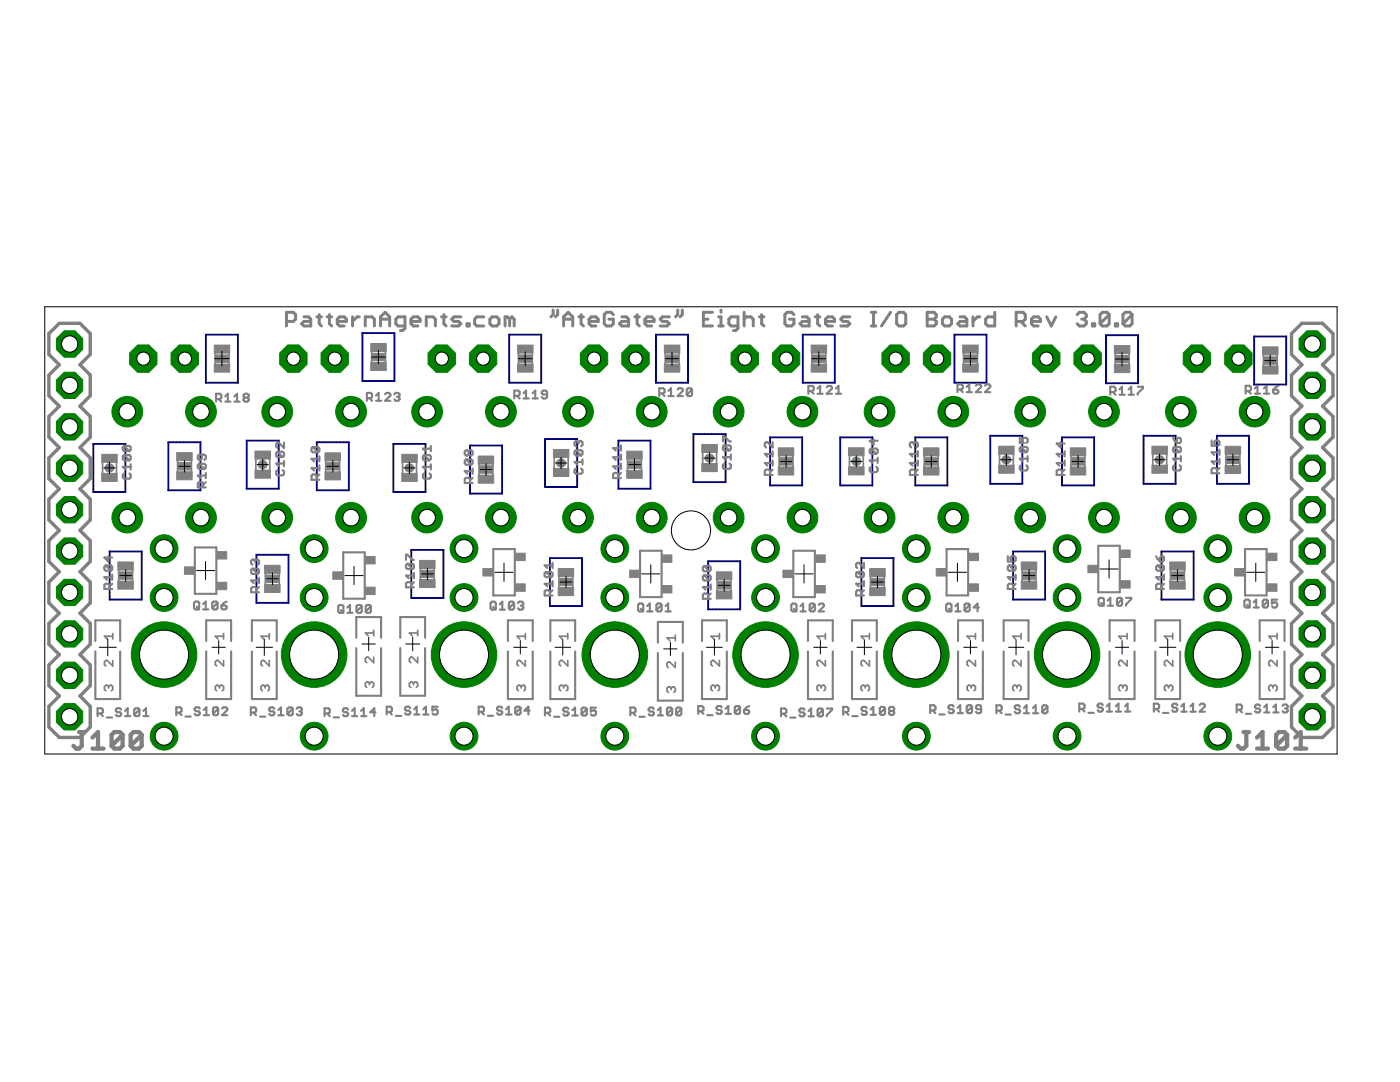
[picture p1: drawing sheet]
<svg xmlns="http://www.w3.org/2000/svg" width="279mm" height="216mm" viewBox="0 0 279 216" stroke-linecap="round" stroke-linejoin="round" font-family="sans-serif">
<g fill="#000080" stroke="#000080" stroke-width=".2">
<path d="M231.7 110h.2l-.1 9.7h-.1z"/>
<path d="M231.7 110h6.6v.1h-6.5z"/>
<path d="M238.2 110h.1v9.7h-.2z"/>
<path d="M231.7 119.6l6.6-.1v.2h-6.5z"/>
<path d="M242.8 86.9h.2l-.1 9.7h-.1z"/>
<path d="M242.8 86.9h6.5v.1h-6.5z"/>
<path d="M249.2 86.9h.1v9.7h-.1z"/>
<path d="M242.8 96.5h6.5v.1h-6.5z"/>
<path d="M256.6 67.1h.2l-.1 9.7h-.1z"/>
<path d="M250.3 76.6h6.4l.1 .2h-6.5z"/>
<path d="M250.2 67.1h.2l-.1 9.7h-.1z"/>
<path d="M250.2 67.1h6.5l.1 .1h-6.5z"/>
<path d="M234.5 86.9h.2v9.7h-.2z"/>
<path d="M228.1 96.5h6.6v.1h-6.5z"/>
<path d="M228.1 86.9h.2v9.7h-.2z"/>
<path d="M228.1 86.9h6.6v.1h-6.5z"/>
<path d="M202.1 110h.2l-.1 9.7h-.1z"/>
<path d="M202.1 110h6.5l.1 .1h-6.6z"/>
<path d="M208.5 110h.2l-.1 9.7h-.1z"/>
<path d="M202.1 119.6l6.5-.1 .1 .2h-6.6z"/>
<path d="M211.9 87.2h.1v9.7h-.1z"/>
<path d="M211.9 87.2h6.5v.1l-6.5 .1z"/>
<path d="M218.3 87.2h.1v9.7h-.1z"/>
<path d="M211.9 96.8h6.5v.1h-6.5z"/>
<path d="M227.1 66.8h.1v9.8l-.2-.1z"/>
<path d="M220.7 76.4h6.5v.1l-6.5 .1z"/>
<path d="M220.7 66.8h.1v9.8l-.2-.1z"/>
<path d="M220.7 66.8h6.5v.1l-6.5 .1z"/>
<path d="M203.9 86.9h.2v9.7h-.2z"/>
<path d="M197.5 96.5h6.6v.1h-6.5z"/>
<path d="M197.6 86.9h.1v9.7h-.2z"/>
<path d="M197.6 86.9h6.5v.1h-6.5z"/>
<path d="M171.8 111.3h.2v9.7h-.2z"/>
<path d="M171.8 111.3h6.6v.1h-6.5z"/>
<path d="M178.2 111.3h.2v9.7h-.2z"/>
<path d="M171.9 120.8h6.5v.2h-6.5z"/>
<path d="M182.6 87.2h.2l-.1 9.7h-.1z"/>
<path d="M182.6 87.2h6.5v.1l-6.5 .1z"/>
<path d="M189 87.2h.1v9.7h-.1z"/>
<path d="M182.6 96.8h6.5v.1h-6.5z"/>
<path d="M196.8 66.7h.2l-.1 9.8-.1-.1z"/>
<path d="M190.4 76.3h6.5l.1 .1-6.6 .1z"/>
<path d="M190.4 66.7h.2l-.1 9.8-.1-.1z"/>
<path d="M190.4 66.7h6.5l.1 .1-6.6 .1z"/>
<path d="M174.1 87.2h.1l-.1 9.7h-.1z"/>
<path d="M167.6 96.8h6.5l.1 .1h-6.6z"/>
<path d="M167.6 87.2h.2l-.1 9.7h-.1z"/>
<path d="M167.6 87.2h6.5l.1 .1-6.6 .1z"/>
<path d="M141.2 112h.2v9.7l-.2-.1z"/>
<path d="M141.2 112l6.6-.1v.1l-6.5 .1z"/>
<path d="M147.6 112h.2v9.7l-.2-.1z"/>
<path d="M141.3 121.5h6.5v.1l-6.5 .1z"/>
<path d="M153.6 87.2h.2l-.1 9.7h-.1z"/>
<path d="M153.6 87.2h6.5l.1 .1-6.6 .1z"/>
<path d="M160 87.2h.2l-.1 9.7h-.1z"/>
<path d="M153.6 96.8h6.5l.1 .1h-6.6z"/>
<path d="M166.6 66.7h.1l-.1 9.8-.1-.1z"/>
<path d="M160.1 76.3h6.5l.1 .1-6.5 .1z"/>
<path d="M160.1 66.7h.2v9.8l-.2-.1z"/>
<path d="M160.1 66.7h6.5l.1 .1-6.5 .1z"/>
<path d="M144.7 86.6h.2l-.1 9.7-.1-.1z"/>
<path d="M138.3 96.2l6.5-.1 .1 .1-6.6 .1z"/>
<path d="M138.3 86.6h.2l-.1 9.7-.1-.1z"/>
<path d="M138.3 86.6l6.5-.1 .1 .2h-6.6z"/>
<path d="M109.7 111.3h.1v9.7h-.1z"/>
<path d="M109.7 111.3h6.5v.1h-6.5z"/>
<path d="M116.1 111.3h.1v9.7h-.1z"/>
<path d="M109.7 120.9l6.5-.1v.2h-6.5z"/>
<path d="M123.3 87.9h.2v9.7h-.2z"/>
<path d="M123.3 87.9l6.6-.1v.2h-6.5z"/>
<path d="M129.7 87.9h.2v9.7h-.2z"/>
<path d="M123.3 97.5l6.6-.1v.2h-6.5z"/>
<path d="M137.2 66.7h.2v9.8l-.2-.1z"/>
<path d="M130.8 76.3h6.6v.1l-6.5 .1z"/>
<path d="M130.8 66.7h.2v9.8l-.2-.1z"/>
<path d="M130.8 66.7h6.6v.1l-6.5 .1z"/>
<path d="M115.1 87.6h.2l-.1 9.7-.1-.1z"/>
<path d="M108.7 97.1h6.5l.1 .1-6.6 .1z"/>
<path d="M108.7 87.6h.2l-.1 9.7-.1-.1z"/>
<path d="M108.7 87.6l6.5-.1 .1 .2h-6.6z"/>
<path d="M82 109.6l.2 .1-.1 9.7h-.1z"/>
<path d="M82 109.6h6.5l.1 .2h-6.6z"/>
<path d="M88.4 109.7h.2l-.1 9.7h-.1z"/>
<path d="M82 119.3l6.5-.1 .1 .2h-6.6z"/>
<path d="M93.7 88.9h.2v9.7l-.2-.1z"/>
<path d="M93.7 88.9l6.5-.1 .1 .1-6.5 .1z"/>
<path d="M100.1 88.9h.2l-.1 9.7-.1-.1z"/>
<path d="M93.7 98.4h6.5l.1 .1-6.5 .1z"/>
<path d="M107.9 66.7h.2v9.8l-.2-.1z"/>
<path d="M101.5 76.3h6.6v.1l-6.5 .1z"/>
<path d="M101.5 66.7h.2v9.8l-.2-.1z"/>
<path d="M101.5 66.7h6.6v.1l-6.5 .1z"/>
<path d="M84.8 88.5h.2v9.8l-.2-.1z"/>
<path d="M78.4 98.1h6.6v.1l-6.5 .1z"/>
<path d="M78.4 88.5h.2l-.1 9.8-.1-.1z"/>
<path d="M78.4 88.5h6.6v.1l-6.5 .1z"/>
<path d="M51.1 110.6l.2 .1-.1 9.7-.1-.1z"/>
<path d="M51.1 110.6h6.5l.1 .1-6.6 .1z"/>
<path d="M57.5 110.7h.2l-.1 9.7-.1-.1z"/>
<path d="M51.1 120.2h6.5l.1 .1-6.6 .1z"/>
<path d="M63.1 88.2h.2v9.7h-.2z"/>
<path d="M63.1 88.2h6.6v.1h-6.5z"/>
<path d="M69.6 88.2h.1v9.7h-.2z"/>
<path d="M63.1 97.8l6.6-.1v.2h-6.5z"/>
<path d="M78.6 66.4h.2v9.7h-.2z"/>
<path d="M72.2 76l6.6-.1v.2h-6.5z"/>
<path d="M72.3 66.4h.1v9.7h-.2z"/>
<path d="M72.3 66.4h6.5v.1h-6.5z"/>
<path d="M55.5 87.9h.2v9.7h-.2z"/>
<path d="M49.2 97.4h6.5v.2h-6.5z"/>
<path d="M49.1 87.9h.2v9.7h-.2z"/>
<path d="M49.1 87.9l6.6-.1v.2h-6.5z"/>
<path d="M21.8 110h.2l-.1 9.7h-.1z"/>
<path d="M21.8 110h6.5l.1 .1h-6.6z"/>
<path d="M28.2 110h.2l-.1 9.7h-.1z"/>
<path d="M21.8 119.6l6.5-.1 .1 .2h-6.6z"/>
<path d="M39.9 88.2h.2l-.1 9.7h-.1z"/>
<path d="M33.5 97.8l6.5-.1 .1 .2h-6.6z"/>
<path d="M33.5 88.2h.2l-.1 9.7h-.1z"/>
<path d="M33.5 88.2h6.5l.1 .1h-6.6z"/>
<path d="M47.4 66.7h.2l-.1 9.8-.1-.1z"/>
<path d="M41 76.3h6.5l.1 .1-6.6 .1z"/>
<path d="M41 66.7h.2l-.1 9.8-.1-.1z"/>
<path d="M41 66.7h6.5l.1 .1-6.6 .1z"/>
<path d="M24.9 88.5h.2v9.8l-.2-.1z"/>
<path d="M18.6 98.1h6.5v.1l-6.5 .1z"/>
<path d="M18.5 88.5h.2v9.8l-.2-.1z"/>
<path d="M18.5 88.5h6.6v.1l-6.5 .1z"/>
</g>
<g fill="none" stroke="#808080" stroke-width=".59">
<path d="M57.2 64.1h1.3l.5-.4v-.9l-.5-.5h-1.3v2.7M60.7 63.2h.9l.4 .5v1.3h-1.3l-.5-.4 .5-.5h1.3M63.2 63.2h1M63.7 62.8v1.8l.5 .4M65.3 63.2h.9M65.7 62.8v1.8l.5 .4M67.3 64.1h1.8v-.4l-.4-.5h-.9l-.5 .5v.9l.5 .4h.9M70.4 63.2v1.8M71.7 63.2h-.4l-.9 .9M72.9 65v-1.8h1.4l.4 .5v1.3M75.9 65v-1.8l1-.9 .9 .9v1.8M75.9 63.7h1.9"/>
<path d="M80.8 65h-1.4l-.4-.4v-.9l.4-.5h1.4v2.3l-.5 .5h-.4M82 64.1h1.8v-.4l-.4-.5h-.9l-.5 .5v.9l.5 .4h.9M85.1 65v-1.8h1.3l.5 .5v1.3M88.1 63.2h.9M88.6 62.8v1.8l.4 .4M92 63.2h-1.4l-.5 .5 .5 .4h.9l.5 .5-.5 .4h-1.4M93.2 64.6h.4v.4h-.4zM96.5 63.2h-1.3l-.5 .5v.9l.5 .4h1.3M98.2 63.2h.9l.5 .5v.9l-.5 .4h-.9l-.4-.4v-.9zM101.7 63.7l-.4-.5h-.5v1.8M101.7 63.7v1.3M101.7 63.7l.5-.5 .4 .5v1.3"/>
<path d="M110.4 61.9v.9l-.5 .4M111.3 61.9v.9l-.5 .4M112.5 63.7h1.8M112.5 65v-1.8l.9-.9 .9 .9v1.8M115.5 63.2h.9M116 62.8v1.8l.4 .4M117.6 64.1h1.8v-.4l-.5-.5h-.9l-.4 .5v.9l.4 .4h.9M122.4 62.8l-.4-.5h-.9l-.5 .5v1.8l.5 .4h.9l.4-.4v-.9h-.9M124.1 63.2h.9l.5 .5v1.3h-1.4l-.5-.4 .5-.5h1.4M126.7 63.2h.9M127.1 62.8v1.8l.5 .4M128.7 64.1h1.8v-.4l-.4-.5h-.9l-.5 .5v.9l.5 .4h.9"/>
<path d="M133.6 63.2h-1.4l-.4 .5 .4 .4h.9l.5 .5-.5 .4h-1.3M135.3 61.9v.9l-.5 .4M136.2 61.9v.9l-.5 .4M140.4 63.7h.9M142.2 62.3h-1.8v2.7h1.8M143.4 63.2h.5v1.8M143.4 65h.9M143.9 61.9v.4M147.3 65h-1.4l-.4-.4v-.9l.4-.5h1.4v2.3l-.5 .5h-.4M148.5 63.7l.4-.5h1l.4 .5v1.3M148.5 62.3v2.7M151.6 63.2h.9"/>
<path d="M152 62.8v1.8l.5 .4M158.5 62.8l-.5-.5h-.9l-.5 .5v1.8l.5 .4h.9l.5-.4v-.9h-1M160.1 63.2h.9l.5 .5v1.3h-1.4l-.4-.4 .4-.5h1.4M162.7 63.2h.9M163.2 62.8v1.8l.4 .4M164.7 64.1h1.9v-.4l-.5-.5h-.9l-.5 .5v.9l.5 .4h.9M169.6 63.2h-1.4l-.4 .5 .4 .4h.9l.5 .5-.5 .4h-1.3M173.9 62.3h.9M173.9 65h.9M174.3 62.3v2.7M177.7 62.3l-1.8 2.7M179.4 62.3h.9l.5 .5v1.8l-.5 .4h-.9l-.5-.4v-1.8z"/>
<path d="M185 62.3h1.4l.5 .5v.4l-.5 .5 .5 .4v.5l-.5 .4h-1.4zM185 63.7h1.4M188.5 63.2h.9l.5 .5v.9l-.5 .4h-.9l-.4-.4v-.9zM191.6 63.2h.9l.5 .5v1.3h-1.4l-.5-.4 .5-.5h1.4M194.2 63.2v1.8M195.5 63.2h-.4l-.9 .9M198.5 62.3v2.7h-1.3l-.5-.4v-.9l.5-.5h1.3M202.8 64.1h1.4l.4-.4v-.9l-.4-.5h-1.4v2.7M203.7 64.1l.9 .9M205.8 64.1h1.9v-.4l-.5-.5h-.9l-.5 .5v.9l.5 .4h.9M208.9 63.2l.9 1.8 .9-1.8M215 62.8l.4-.5h.9l.5 .5v.4l-.5 .5"/>
<path d="M215.9 63.7h.4M216.3 63.7l.5 .4v.5l-.5 .4h-.9l-.4-.4M218 64.6h.5v.4h-.5zM221.4 62.8l-.5-.5h-.9l-.5 .5v1.8M221.4 62.8v1.8l-.5 .4h-.9l-.5-.4M221.4 62.8l-1.9 1.8M222.6 64.6h.5v.4h-.5zM225.9 62.8l-.4-.5h-.9l-.5 .5v1.8M225.9 62.8v1.8l-.4 .4h-.9l-.5-.4M225.9 62.8l-1.8 1.8"/>
</g>
<path d="M9.8 66.6l2-2.1h4.2l2 2.1v4.1l-2 2.1 2 2v4.2l-2 2 2 2.1v4.1l-2 2.1 2 2.1v4.1l-2 2.1 2 2v4.2l-2 2 2 2.1v4.1l-2 2.1 2 2.1v4.1l-2 2.1 2 2v4.1l-2 2.1 2 2.1v4.1l-2 2.1 2 2v4.2l-2 2.1h-4.2l-2-2.1v-4.2l2-2-2-2.1v-4.1l2-2.1-2-2.1v-4.1l2-2-2-2.1v-4.1l2-2.1-2-2.1v-4.1l2-2.1-2-2v-4.2l2-2-2-2.1v-4.1l2-2.1-2-2.1v-4.1l2-2.1-2-2v-4.2l2-2-2-2.1zM257.7 66.6l2.1-2.1h4.1l2.1 2.1v4.1l-2.1 2.1 2.1 2v4.2l-2.1 2 2.1 2.1v4.1l-2.1 2.1 2.1 2.1v4.1l-2.1 2.1 2.1 2v4.2l-2.1 2 2.1 2.1v4.1l-2.1 2.1 2.1 2.1v4.1l-2.1 2.1 2.1 2v4.1l-2.1 2.1 2.1 2.1v4.1l-2.1 2.1 2.1 2v4.2l-2.1 2.1h-4.1l-2.1-2.1v-4.2l2.1-2-2.1-2.1v-4.1l2.1-2.1-2.1-2.1v-4.1l2.1-2-2.1-2.1v-4.1l2.1-2.1-2.1-2.1v-4.1l2.1-2.1-2.1-2v-4.2l2.1-2-2.1-2.1v-4.1l2.1-2.1-2.1-2.1v-4.1l2.1-2.1-2.1-2v-4.2l2.1-2-2.1-2.1z" fill="none" stroke="#808080" stroke-width=".68"/>
<g fill="#808080" stroke="#808080" stroke-width=".2">
<path d="M233.7 114.1h2.5v1.5h-2.5z"/>
<path d="M244.8 91h2.5v1.5h-2.5z"/>
<path d="M252.2 71.2h2.5v1.5h-2.5z"/>
<path d="M204.1 114.1h2.5v1.5h-2.5z"/>
<path d="M213.9 91.3h2.5v1.5h-2.5z"/>
<path d="M222.7 70.9h2.5v1.5h-2.5z"/>
<path d="M173.9 115.4h2.5v1.5h-2.5z"/>
<path d="M184.6 91.3h2.5v1.5h-2.5z"/>
<path d="M192.4 70.8h2.5v1.5h-2.5z"/>
<path d="M143.3 116.1h2.5v1.4h-2.5z"/>
<path d="M155.6 91.3h2.5v1.5h-2.5z"/>
<path d="M162.2 70.8h2.5v1.5h-2.5z"/>
<path d="M111.7 115.4h2.5v1.5h-2.5z"/>
<path d="M125.4 92h2.5v1.5h-2.5z"/>
<path d="M132.9 70.8h2.5v1.5h-2.5z"/>
<path d="M84.1 113.8h2.5v1.5h-2.5z"/>
<path d="M95.8 92.9h2.5v1.5h-2.5z"/>
<path d="M103.6 70.8h2.5v1.5h-2.5z"/>
<path d="M53.1 114.7h2.5v1.5h-2.5z"/>
<path d="M65.2 92.3h2.5v1.5h-2.5z"/>
<path d="M74.3 70.5h2.5v1.5h-2.5z"/>
<path d="M23.8 114.1h2.5v1.5h-2.5z"/>
<path d="M35.6 92.3h2.5v1.5h-2.5z"/>
<path d="M43 70.8h2.5v1.5h-2.5z"/>
<path d="M261 92.6h1.7v1.7h-1.7z"/>
<path d="M261 100.9h1.7v1.6h-1.7z"/>
<path d="M261 109.1h1.7v1.7h-1.7z"/>
<path d="M261 117.4h1.7v1.6h-1.7z"/>
<path d="M261 125.7h1.7v1.6h-1.7z"/>
<path d="M261 133.9h1.7v1.7h-1.7z"/>
<path d="M261 142.2h1.7v1.6h-1.7z"/>
<path d="M261 84.3h1.7v1.7h-1.7z"/>
<path d="M261 76.1h1.7v1.6h-1.7z"/>
<path d="M261 67.8h1.7v1.7h-1.7z"/>
<path d="M13.1 92.6h1.6v1.7h-1.6z"/>
<path d="M13.1 100.9h1.6v1.6h-1.6z"/>
<path d="M13.1 109.1h1.6v1.7h-1.6z"/>
<path d="M13.1 117.4h1.6v1.6h-1.6z"/>
<path d="M13.1 125.7h1.6v1.6h-1.6z"/>
<path d="M13.1 133.9h1.6v1.7h-1.6z"/>
<path d="M13.1 142.2h1.6v1.6h-1.6z"/>
<path d="M13.1 84.3h1.6v1.7h-1.6z"/>
<path d="M13.1 76.1h1.6v1.6h-1.6z"/>
<path d="M13.1 67.8h1.6v1.7h-1.6z"/>
<path d="M246.4 113.5h1.9v1.4h-1.9z"/>
<path d="M252.9 110.4h1.9v1.5h-1.9z"/>
<path d="M252.9 116.5h1.9v1.5h-1.9z"/>
<path d="M233.4 116h3.1v1.6h-3.1z"/>
<path d="M233.4 112.1h3.1v1.6h-3.1z"/>
<path d="M244.5 92.9h3.1v1.6h-3.1z"/>
<path d="M244.5 89h3.1v1.7h-3.1z"/>
<path d="M252 69.2h3.1v1.6h-3.1z"/>
<path d="M252 73h3.1v1.6h-3.1z"/>
<path d="M229.9 89h3.1v1.6h-3.1z"/>
<path d="M229.9 92.8h3.1v1.6h-3.1z"/>
<path d="M217.1 112.8h1.9v1.5h-1.9z"/>
<path d="M223.6 109.7h2v1.5h-2z"/>
<path d="M223.6 115.9h2v1.4h-2z"/>
<path d="M203.8 116h3.1v1.6h-3.1z"/>
<path d="M203.8 112.1h3.1v1.6h-3.1z"/>
<path d="M213.6 93.2h3.1v1.6h-3.1z"/>
<path d="M213.6 89.4h3.1v1.6h-3.1z"/>
<path d="M222.4 69h3.1v1.6h-3.1z"/>
<path d="M222.4 72.7h3.1v1.7h-3.1z"/>
<path d="M199.3 89h3.1v1.6h-3.1z"/>
<path d="M199.3 92.8h3.1v1.6h-3.1z"/>
<path d="M186.8 113.5h1.9v1.4h-1.9z"/>
<path d="M193.4 110.4h1.9v1.5h-1.9z"/>
<path d="M193.4 116.5h1.9v1.5h-1.9z"/>
<path d="M173.6 117.2h3.1v1.7h-3.1z"/>
<path d="M173.6 113.5h3.1v1.6h-3.1z"/>
<path d="M184.3 93.2h3.1v1.6h-3.1z"/>
<path d="M184.3 89.4h3.1v1.6h-3.1z"/>
<path d="M192.1 68.9h3.1v1.6h-3.1z"/>
<path d="M192.1 72.6h3.1v1.7h-3.1z"/>
<path d="M169.4 89.3h3v1.7h-3z"/>
<path d="M169.4 93.2h3v1.6h-3z"/>
<path d="M156.3 113.8h1.9v1.5h-1.9z"/>
<path d="M162.8 110.7h1.9v1.5h-1.9z"/>
<path d="M162.8 116.8h1.9v1.5h-1.9z"/>
<path d="M143 117.9h3v1.6h-3z"/>
<path d="M143 114.1h3v1.6h-3z"/>
<path d="M155.3 93.2h3.1v1.6h-3.1z"/>
<path d="M155.3 89.4h3.1v1.6h-3.1z"/>
<path d="M161.9 68.9h3.1v1.6h-3.1z"/>
<path d="M161.9 72.6h3.1v1.7h-3.1z"/>
<path d="M140.1 88.7h3.1v1.6h-3.1z"/>
<path d="M140.1 92.5h3.1v1.6h-3.1z"/>
<path d="M125.7 113.8h1.9v1.5h-1.9z"/>
<path d="M132.2 110.7h1.9v1.5h-1.9z"/>
<path d="M132.2 116.8h1.9v1.5h-1.9z"/>
<path d="M111.4 117.2h3.1v1.7h-3.1z"/>
<path d="M111.4 113.5h3.1v1.6h-3.1z"/>
<path d="M125.1 93.8h3.1v1.6h-3.1z"/>
<path d="M125.1 90h3.1v1.6h-3.1z"/>
<path d="M132.6 68.9h3.1v1.6h-3.1z"/>
<path d="M132.6 72.6h3.1v1.7h-3.1z"/>
<path d="M110.4 89.7h3.1v1.6h-3.1z"/>
<path d="M110.4 93.5h3.1v1.6h-3.1z"/>
<path d="M96.4 113.5h1.9v1.4h-1.9z"/>
<path d="M102.9 110.4h1.9v1.5h-1.9z"/>
<path d="M102.9 116.5h1.9v1.5h-1.9z"/>
<path d="M83.7 115.6h3.1v1.6h-3.1z"/>
<path d="M83.7 111.8h3.1v1.6h-3.1z"/>
<path d="M95.4 94.8h3.1v1.6h-3.1z"/>
<path d="M95.4 91h3.1v1.6h-3.1z"/>
<path d="M103.3 68.9h3.1v1.6h-3.1z"/>
<path d="M103.3 72.6h3.1v1.7h-3.1z"/>
<path d="M80.2 90.7h3.1v1.6h-3.1z"/>
<path d="M80.2 94.4h3.1v1.7h-3.1z"/>
<path d="M66.4 114.1h1.9v1.5h-1.9z"/>
<path d="M73 111h1.9v1.5h-1.9z"/>
<path d="M73 117.2h1.9v1.4h-1.9z"/>
<path d="M52.8 116.6h3.1v1.6h-3.1z"/>
<path d="M52.8 112.8h3.1v1.6h-3.1z"/>
<path d="M64.9 94.1h3v1.7h-3z"/>
<path d="M64.9 90.4h3v1.6h-3z"/>
<path d="M74 68.5h3.1v1.6h-3.1z"/>
<path d="M74 72.3h3.1v1.6h-3.1z"/>
<path d="M50.9 90h3.1v1.6h-3.1z"/>
<path d="M50.9 93.8h3.1v1.6h-3.1z"/>
<path d="M36.8 113.1h1.9v1.5h-1.9z"/>
<path d="M43.3 110.1h2v1.4h-2z"/>
<path d="M43.3 116.2h2v1.5h-2z"/>
<path d="M23.5 116h3.1v1.6h-3.1z"/>
<path d="M23.5 112.1h3.1v1.6h-3.1z"/>
<path d="M35.3 90.3h3.1v1.6h-3.1z"/>
<path d="M35.3 94.1h3.1v1.6h-3.1z"/>
<path d="M42.8 68.9h3v1.6h-3z"/>
<path d="M42.8 72.6h3v1.7h-3z"/>
<path d="M20.3 90.7h3.1v1.6h-3.1z"/>
<path d="M20.3 94.4h3.1v1.7h-3.1z"/>
</g>
<g fill="none" stroke="#808080" stroke-width=".42">
<path d="M43.1 79.6h.8l.3-.2v-.6l-.3-.2h-.8v1.5M43.6 79.6l.6 .5M45 79.1l.5-.5v1.5M46.8 79.1l.5-.5v1.5M48.9 79.4l-.3-.3v-.3l.3-.2h.5l.3 .2v.3l-.3 .3M48.9 79.4l-.3 .2v.3l.3 .2h.5l.3-.2v-.3l-.3-.2M48.9 79.4h.5M73.2 79.5h.8l.3-.3v-.5l-.3-.3h-.8v1.6M73.7 79.5l.6 .5M75 78.9l.6-.5v1.6M75 80h1.1M76.9 78.7l.2-.3h.5l.3 .3v.2l-1 1.1h1"/>
<path d="M78.7 78.7l.3-.3h.5l.2 .3v.2l-.2 .3M79.2 79.2h.3M79.5 79.2l.2 .3v.2l-.2 .3h-.5l-.3-.3M102.6 79h.8l.3-.3v-.5l-.3-.3h-.8v1.6M103.2 79l.5 .5M104.5 78.5l.5-.6v1.6M104.5 79.5h1M106.3 79.5h1M106.3 78.5l.5-.6v1.6M109.2 78.7h-.8l-.3-.2v-.3l.3-.3h.5l.3 .3v1l-.3 .3h-.5l-.3-.3M131.6 78.5h.8l.2-.2v-.6l-.2-.2h-.8v1.5M132.1 78.5l.5 .5"/>
<path d="M133.4 78l.5-.5v1.5M133.4 79h1.1M135.2 77.7l.3-.2h.5l.3 .2v.3l-1.1 1h1.1M138.1 77.7l-.3-.2h-.5l-.2 .2v1.1M138.1 77.7v1.1l-.3 .2h-.5l-.2-.2M138.1 77.7l-1 1.1M161.3 78h.8l.3-.2v-.5l-.3-.3h-.8v1.6M161.9 78l.5 .6M163.2 77.5l.5-.5v1.6M163.2 78.6h1M165 77.3l.2-.3h.6l.2 .3v.2l-1 1.1h1M166.8 78.6h1.1"/>
<path d="M166.8 77.5l.5-.5v1.6M191.1 77.7h.8l.3-.2v-.6l-.3-.2h-.8v1.6M191.6 77.7l.6 .6M192.9 78.3h1.1M192.9 77.2l.5-.5v1.6M194.8 76.9l.2-.2h.5l.3 .2v.3l-1 1.1h1M196.6 76.9l.2-.2h.6l.2 .2v.3l-1 1.1h1M221.6 78.2h.8l.2-.2v-.6l-.2-.2h-.8v1.6M222.1 78.2l.5 .6M223.4 77.7l.5-.5v1.6M223.4 78.8h1.1M225.2 77.7l.6-.5v1.6"/>
<path d="M225.2 78.8h1.1M227.1 77.2h1v.2l-1 1.1v.3M248.6 78h.8l.2-.2v-.5l-.2-.3h-.8v1.5M249.1 78l.5 .5M250.4 77.5l.6-.5v1.5M250.4 78.5h1.1M252.2 77.5l.6-.5v1.5M252.2 78.5h1.1M254.1 77.8h.8l.2 .2v.3l-.2 .2h-.6l-.2-.2zM255.1 77l-1 .8M24.8 90.8l-.3 .3v.5l.3 .3h1M24.8 94.5l-.3 .2v.5l.3 .3h1l.3-.3v-.5l-.3-.2"/>
<path d="M24.8 90.8h1l.3 .3v.5l-.3 .3M24.8 89l-.3 .2v.6l.3 .2h1M24.8 89h1l.3 .2v.6l-.3 .2M24.8 90.8l1 1.1M24.8 89l1 1M26.1 93.2h-1.6l.5 .5M26.1 92.6v1.1M39.8 92.5h1l.3 .3v.5l-.3 .3M39.8 92.5l-.3 .3v.5l.3 .3h1M39.8 92.5l1 1.1M40.3 90.7v.8l-.3 .3h-.2l-.3-.3v-.5l.3-.3h1l.3 .3v.5l-.3 .3M40.5 97.2v-.7l-.2-.3h-.5l-.3 .3v.7h1.6"/>
<path d="M41.1 94.4v1M41.1 96.2l-.6 .5M41.1 94.9h-1.6l.5 .5M45 80.1h1M46.8 80.1h1M55.4 90.1l-.3 .3v.6l.3 .2h1M55.4 93.8l-.3 .3v.5l.3 .2h1l.3-.2v-.5l-.3-.3M55.4 90.1h1l.3 .3v.6l-.3 .2M55.4 90.1l1 1.1M56.7 88.3v1.1l-1.1-1.1h-.2l-.3 .3v.5l.3 .3M56.7 92v1M56.7 92.5h-1.6l.5 .5"/>
<path d="M62.4 89.2l-.2 .3v.5l.2 .3h1.1M62.4 89.2h1.1l.2 .3v.5l-.2 .3M62.4 89.2l1.1 1.1M63.2 95.7v-.8l-.3-.2h-.5l-.2 .2v.8h1.5M63.7 93.4h-1.5l.5 .5M63.7 94.7l-.5 .5M63.7 91v1.1M63.7 92.9v1M63.7 91.5h-1.5l.5 .6M84.7 90.8l-.3 .3v.5l.3 .3h1M84.7 94.5l-.3 .2v.5l.3 .3h1l.3-.3v-.5l-.3-.2M84.7 90.8h1l.3 .3v.5l-.3 .3"/>
<path d="M84.7 90.8l1 1.1M86 89.5h-1.6l.5 .5M86 89v1M86 92.6v1.1M86 93.2h-1.6l.5 .5M93 91.7l-.2 .2v.6l.2 .2h1.1M93 91.7h1.1l.2 .2v.6l-.2 .2M93 91.7l1.1 1M93.5 90.1l-.2-.2h-.3l-.2 .2v.5l.2 .3h.3l.2-.3M93.5 90.1l.3-.2h.3l.2 .2v.5l-.2 .3h-.3l-.3-.3M93.5 90.1v.5M93.8 96.4v-.8l-.3-.3h-.5l-.2 .3v.8h1.5"/>
<path d="M94.3 95.3l-.5 .6M94.3 94h-1.5l.5 .6M94.3 93.5v1.1M114.9 93.5l-.2 .2v.6l.2 .2h1.1l.2-.2v-.6l-.2-.2M114.9 89.8l-.2 .3v.5l.2 .3h1.1M114.9 89.8h1.1l.2 .3v.5l-.2 .3M114.9 89.8l1.1 1.1M115.4 88.3l-.2-.3h-.3l-.2 .3v.5l.2 .2M115.4 88.3l.3-.3h.3l.2 .3v.5l-.2 .2M115.4 88.3v.2M116.2 92.2h-1.5l.5 .5M116.2 91.7v1"/>
<path d="M123.4 95.4v-.8l-.3-.2h-.5l-.2 .2v.8h1.5M123.9 91.2h-1.5l.5 .6M123.9 94.4l-.5 .5M123.9 93h-1.5l.5 .6M123.9 88.9v1M123.9 90.7v1.1M123.9 92.5v1.1M123.9 89.4h-1.5l.5 .5M144.3 88.1v-1.1h.2l1.1 1.1h.3M144.5 92.5l-.2 .3v.5l.2 .3h1.1l.3-.3v-.5l-.3-.3M144.5 88.9l-.2 .2v.5l.2 .3h1.1M144.5 88.9h1.1l.3 .2v.5l-.3 .3"/>
<path d="M144.5 88.9l1.1 1M145.9 90.7v1M145.9 91.2h-1.6l.5 .5M153.7 94.8v-.8l-.3-.3h-.5l-.3 .3v.8h1.6M154.2 92.4h-1.6l.6 .5M154.2 90.6h-1.6l.6 .5M154.2 88.2v1.1l-1-1.1h-.3l-.3 .3v.5l.3 .3M154.2 93.7l-.5 .5M154.2 90v1.1M154.2 91.9v1M173.8 89.5l-.2 .3v.5l.2 .3h1.1M173.8 93.2l-.2 .2v.5l.2 .3h1.1l.3-.3v-.5l-.3-.2"/>
<path d="M173.8 89.5h1.1l.3 .3v.5l-.3 .3M173.8 89.5l1.1 1.1M174.3 87.7v1l-.7-.8h1.6M175.2 91.3v1.1M175.2 91.9h-1.6l.5 .5M182.4 88.5l-.3-.3h-.2l-.3 .3v.5l.3 .3M182.4 88.5l.2-.3h.3l.3 .3v.5l-.3 .3M182.4 88.5v.3M182.6 94.8v-.8l-.2-.3h-.5l-.3 .3v.8h1.6M183.2 92.4h-1.6l.5 .5M183.2 90.6h-1.6l.5 .5M183.2 93.7l-.6 .5"/>
<path d="M183.2 90v1.1M183.2 91.9v1M203.5 87.4v1h.8l-.3-.5v-.3l.3-.2h.5l.3 .2v.5l-.3 .3M203.8 89.2l-.3 .3v.5l.3 .2h1M203.8 92.8l-.3 .3v.5l.3 .3h1l.3-.3v-.5l-.3-.3M203.8 89.2h1l.3 .3v.5l-.3 .2M203.8 89.2l1 1M205.1 91.5h-1.6l.5 .6M205.1 91v1.1M211.7 88.2v1.1l-.8-.8h1.6M211.9 94.8v-.8l-.2-.3h-.5l-.3 .3v.8h1.6M212.5 93.7l-.6 .5"/>
<path d="M212.5 92.4h-1.6l.5 .5M212.5 90v1.1M212.5 91.9v1M212.5 90.6h-1.6l.5 .5M234.1 87.4l.8 1M234.4 89.2l-.3 .3v.5l.3 .2h1M234.4 92.8l-.3 .3v.5l.3 .3h1l.3-.3v-.5l-.3-.3M234.4 89.2h1l.3 .3v.5l-.3 .2M234.4 89.2l1 1M234.9 87.6l.3-.2h.2l.3 .2v.5l-.3 .3h-.5zM235.7 91v1.1M235.7 91.5h-1.6l.5 .6"/>
<path d="M241.8 87.9v1h.8l-.3-.7 .3-.3h.5l.3 .3v.5l-.3 .2M242.9 94.4v-.8l-.3-.2h-.5l-.3 .2v.8h1.6M243.4 93.4l-.5 .5M243.4 92.1h-1.6l.5 .5M243.4 89.7v1.1M243.4 91.5v1.1M243.4 90.3h-1.6l.5 .5M21.1 112.8l-.3 .3v.5l.3 .3h1M21.1 112.8h1l.3 .3v.5l-.3 .3M21.1 112.8l1 1.1M21.6 111v1.1l-.8-.8h1.6M21.9 117.5v-.8l-.3-.2h-.5l-.3 .2v.8h1.6"/>
<path d="M22.4 115.2h-1.6l.6 .5M22.4 116.5l-.5 .5M22.4 114.7v1M38.9 109.2h4.3v9.3h-4.3zM50.4 113.5l-.3 .2v.6l.3 .2h1M50.4 113.5h1l.3 .2v.6l-.3 .2M50.4 113.5l1 1M50.9 111.9l-.3-.2h-.2l-.3 .2v.5l.3 .3M50.9 111.9l.3-.2h.2l.3 .2v.5l-.3 .3M50.9 111.9v.3M51.2 118.2v-.8l-.3-.3h-.5l-.3 .3v.8h1.6M51.7 115.8h-1.6l.5 .6"/>
<path d="M51.7 117.1l-.5 .5M51.7 115.3v1.1M68.5 110.2h4.3v9.3h-4.3zM81 111.7v-1h.3l1 1h.3M81.3 112.5l-.3 .3v.5l.3 .2h1M81.3 112.5h1l.3 .3v.5l-.3 .2M81.3 112.5l1 1M82.1 117.2v-.8l-.3-.2h-.5l-.3 .2v.8h1.6M82.6 116.2l-.5 .5M82.6 114.9h-1.6l.6 .5M82.6 114.3v1.1M98.4 109.6h4.3v9.2h-4.3z"/>
<path d="M109 114.1l-.3 .3v.5l.3 .3h1M109 114.1h1l.3 .3v.5l-.3 .3M109 114.1l1 1.1M109.7 118.8v-.8l-.2-.2h-.5l-.3 .2v.8h1.6M110.3 116.5h-1.6l.5 .5M110.3 112.8h-1.6l.5 .5M110.3 117.8l-.6 .5M110.3 112.3v1M110.3 116v1M127.7 109.9h4.3v9.2h-4.3zM140.5 112.9l-.2 .3v.5l.2 .3h1.1M140.5 114.8l-.2 .2v.6l.2 .2h1.1"/>
<path d="M140.5 112.9h1.1l.2 .3v.5l-.2 .3M140.5 114.8h1.1l.2 .2v.6l-.2 .2M140.5 114.8l1.1 1M140.5 112.9l1.1 1.1M141.3 119.5v-.8l-.2-.3h-.6l-.2 .3v.8h1.5M141.8 118.4l-.5 .6M141.8 117.1h-1.5l.5 .5M141.8 116.6v1M158.3 109.9h4.3v9.2h-4.3zM171.1 114.1l-.2 .3v.5l.2 .3h1.1M171.1 114.1h1.1l.2 .3v.5l-.2 .3M171.1 114.1l1.1 1.1"/>
<path d="M171.9 118.8v-.8l-.3-.2h-.5l-.2 .2v.8h1.5M172.4 116.5h-1.5l.5 .5M172.4 112.3v1l-1-1h-.3l-.2 .3v.5l.2 .2M172.4 117.8l-.5 .5M172.4 116v1M188.9 109.6h4.3v9.2h-4.3zM201.1 111v1.1h.8l-.2-.6v-.2l.2-.3h.5l.3 .3v.5l-.3 .3M201.4 112.8l-.3 .3v.5l.3 .3h1M201.4 112.8h1l.3 .3v.5l-.3 .3M201.4 112.8l1 1.1M202.2 117.5v-.8l-.3-.2h-.5l-.3 .2v.8h1.6M202.7 115.2h-1.6l.6 .5"/>
<path d="M202.7 116.5l-.5 .5M202.7 114.7v1M219.2 108.9h4.3v9.3h-4.3zM219.5 119.3h.5l.3 .2v1.1l-.3 .3h-.5l-.3-.3v-1.1zM221.1 119.8l.5-.5v1.6M223.9 119.5l-.2-.2h-.5l-.3 .2v1.1M223.9 119.5v1.1l-.2 .3h-.5l-.3-.3M223.9 119.5l-1 1.1M224.7 119.3h1.1v.2l-1.1 1.1v.3M230.7 111l.8 1.1M231 112.8l-.3 .3v.5l.3 .3h1.1M231 112.8h1.1l.2 .3v.5l-.2 .3"/>
<path d="M231 112.8l1.1 1.1M231.5 111.3l.3-.3h.3l.2 .3v.5l-.2 .3h-.6zM231.8 117.5v-.8l-.3-.2h-.5l-.3 .2v.8h1.6M232.3 116.5l-.5 .5M232.3 115.2h-1.6l.6 .5M232.3 114.7v1M248.3 119.9l.3-.2h.5l.3 .2v1.1l-.3 .2h-.5l-.3-.2zM248.5 109.6h4.3v9.2h-4.3zM253 119.9l-.2-.2h-.5l-.3 .2v1.1M253 119.9v1.1l-.2 .2h-.5l-.3-.2M253 119.9l-1 1.1M254.9 119.7h-1.1v.7l.6-.2h.2l.3 .2v.6l-.3 .2h-.5l-.3-.2"/>
<path d="M19 127.9v-4.1h5v4.1M19 130v9.5h5v-9.5M38.7 120.3l.3-.3h.5l.3 .3v1l-.3 .3h-.5l-.3-.3zM39.2 121.1l.6 .5M40.5 121.6h1.1M40.5 120.5l.6-.5v1.6M41.1 127.9v-4.1h5v4.1M41.1 130v9.5h5v-9.5M43.4 120.3l-.2-.3h-.6l-.2 .3v1M43.4 120.3v1l-.2 .3h-.6l-.2-.3M43.4 120.3l-1 1M44.2 120.8h.8l.2 .3v.2l-.2 .3h-.6l-.2-.3z"/>
<path d="M45.2 120l-.5 .3-.5 .5M50.3 127.9v-4.1h4.9v4.1M50.3 130v9.5h4.9v-9.5M67.8 120.7h.5l.2 .3v1l-.2 .3h-.5l-.3-.3v-1zM68 121.8l.5 .5M69.3 121.2l.5-.5v1.6M69.3 122.3h1.1M71.1 127.3v-4.2h5v4.2M71.1 129.3v9.5h5v-9.5M72.2 121l-.3-.3h-.5l-.3 .3v1M72.2 121v1l-.3 .3h-.5l-.3-.3M72.2 121l-1.1 1"/>
<path d="M74 121l-.2-.3h-.6l-.2 .3v1M74 121v1l-.2 .3h-.6l-.2-.3M74 121l-1 1M79.9 127.3v-4.2h4.9v4.2M79.9 129.3v9.5h4.9v-9.5M98.2 120.1h.5l.3 .2v1.1l-.3 .2h-.5l-.3-.2v-1.1zM98.4 121.1l.6 .5M99.7 121.6h1.1M99.7 120.6l.5-.5v1.5M101.4 127.9v-4.1h4.9v4.1M101.4 130v9.5h4.9v-9.5M102.6 120.3l-.3-.2h-.5l-.2 .2v1.1"/>
<path d="M102.6 120.3v1.1l-.3 .2h-.5l-.2-.2M102.6 120.3l-1 1.1M103.4 120.3l.3-.2h.5l.2 .2v.3l-.2 .3M103.9 120.9h.3M104.2 120.9l.2 .2v.3l-.2 .2h-.5l-.3-.2M109.8 127.9v-4.1h5v4.1M109.8 130v9.5h5v-9.5M127.6 120.4h.5l.3 .3v1l-.3 .3h-.5l-.3-.3v-1zM127.9 121.5l.5 .5M129.2 122h1M129.2 120.9l.5-.5v1.6M131.3 128.2v-4.1h5v4.1"/>
<path d="M131.3 130.3v9.5h5v-9.5M132 120.7v1l-.2 .3h-.5l-.3-.3M132 120.7l-.2-.3h-.5l-.3 .3v1M132 120.7l-1 1M132.8 122h1.1M132.8 120.9l.5-.5v1.6M140.1 127.9v-4.1h5v4.1M140.1 130v9.5h5v-9.5M158.2 120.4h.5l.3 .3v1.1l-.3 .2h-.5l-.3-.2v-1.1zM158.5 121.5l.5 .5M159.7 122h1.1M159.7 120.9l.6-.5v1.6"/>
<path d="M161.2 127.9v-4.1h5v4.1M161.2 130v9.5h5v-9.5M162.6 120.7v1.1l-.2 .2h-.6l-.2-.2M162.6 120.7l-.2-.3h-.6l-.2 .3v1.1M162.6 120.7l-1 1.1M163.4 120.7l.3-.3h.5l.2 .3v.2l-1 1.1h1M170 127.9v-4.1h5v4.1M170 130v9.5h5v-9.5M188.8 120.7l.3-.3h.5l.3 .3v1.1l-.3 .2h-.5l-.3-.2zM189.4 121.5l.5 .5M190.7 121l.5-.6v1.6M190.7 122h1"/>
<path d="M191.2 127.9v-4.1h5v4.1M191.2 130v9.5h5v-9.5M193.5 120.7l-.2-.3h-.6l-.2 .3v1.1M193.5 120.7v1.1l-.2 .2h-.6l-.2-.2M193.5 120.7l-1 1.1M195.4 121.2h-1.1l.8-.8v1.6M200.3 127.9v-4.1h5v4.1M200.3 130v9.5h5v-9.5M219.8 120.3l.5 .6M221.1 120.9h1M221.4 127.9v-4.1h5v4.1M221.4 130v9.5h5v-9.5"/>
<path d="M230.6 127.9v-4.1h4.9v4.1M230.6 130v9.5h4.9v-9.5M248.9 120.7l.5 .5M250.2 121.2h1M250.2 120.2l.5-.5v1.5M251.4 127.9v-4.1h4.9v4.1M251.4 130v9.5h4.9v-9.5M19.5 142.4h.8l.2-.3v-.5l-.2-.3h-.8v1.6M20 142.4l.5 .5M21.3 143.2h1.1M24.2 141.6l-.3-.3h-.5l-.3 .3v.3l.3 .2h.5l.3 .3v.2l-.3 .3h-.5l-.3-.3M25 142.9h1"/>
<path d="M25 141.9l.5-.6v1.6M27.8 141.6v1l-.2 .3h-.5l-.3-.3M27.8 141.6l-.2-.3h-.5l-.3 .3v1M27.8 141.6l-1 1M28.6 142.9h1.1M28.6 141.9l.5-.6v1.6M35.2 142.2h.8l.2-.3v-.5l-.2-.3h-.8v1.6M35.7 142.2l.5 .5M37 143h1.1M39.9 141.4l-.3-.3h-.5l-.3 .3v.3l.3 .2h.5l.3 .3v.3l-.3 .2h-.5l-.3-.2M40.7 142.7h1M40.7 141.7l.5-.6v1.6"/>
<path d="M43.5 141.4v1.1l-.2 .2h-.5l-.3-.2M43.5 141.4l-.2-.3h-.5l-.3 .3v1.1M43.5 141.4l-1 1.1M44.3 141.4l.3-.3h.5l.3 .3v.3l-1.1 1h1.1M50.1 142.2h.7l.3-.3v-.5l-.3-.2h-.7v1.5M50.6 142.2l.5 .5M51.9 143h1M54.8 141.4l-.3-.2h-.5l-.3 .2v.3l.3 .2h.5l.3 .3v.3l-.3 .2h-.5l-.3-.2M55.5 142.7h1.1M55.5 141.7l.6-.5v1.5M58.4 141.4v1.1l-.2 .2h-.6l-.2-.2M58.4 141.4l-.2-.2h-.6l-.2 .2v1.1"/>
<path d="M58.4 141.4l-1 1.1M59.2 141.4l.3-.2h.5l.2 .2v.3l-.2 .2M59.7 141.9h.3M60 141.9l.2 .3v.3l-.2 .2h-.5l-.3-.2M64.8 142.4h.8l.2-.3v-.5l-.2-.3h-.8v1.6M65.3 142.4l.5 .5M66.6 143.2h1M69.5 141.6l-.3-.3h-.5l-.3 .3v.2l.3 .3h.5l.3 .3v.2l-.3 .3h-.5l-.3-.3M70.3 142.9h1M70.3 141.8l.5-.5v1.6M72.1 142.9h1M72.1 141.8l.5-.5v1.6"/>
<path d="M75 142.1h-1.1l.8-.8v1.6M77.2 142.1h.8l.2-.3v-.5l-.2-.3h-.8v1.6M77.7 142.1l.5 .5M79 142.9h1.1M81.9 141.3l-.3-.3h-.5l-.3 .3v.2l.3 .3h.5l.3 .3v.2l-.3 .3h-.5l-.3-.3M82.7 142.6h1M82.7 141.5l.5-.5v1.6M84.5 142.6h1M84.5 141.5l.5-.5v1.6M87.4 141h-1.1v.8l.5-.3h.3l.3 .3v.5l-.3 .3h-.5l-.3-.3M95.5 142h.8l.3-.2v-.5l-.3-.3h-.8v1.6M96.1 142l.5 .6"/>
<path d="M97.4 142.8h1M100.2 141.3l-.2-.3h-.6l-.2 .3v.2l.2 .3h.6l.2 .2v.3l-.2 .3h-.6l-.2-.3M101 142.6h1.1M101 141.5l.5-.5v1.6M103.9 141.3v1l-.3 .3h-.5l-.3-.3M103.9 141.3l-.3-.3h-.5l-.3 .3v1M103.9 141.3l-1.1 1M105.7 141.8h-1l.8-.8v1.6M108.8 142.2h.7l.3-.2v-.5l-.3-.3h-.7v1.6M109.3 142.2l.5 .6M110.6 143h1M113.5 141.5l-.3-.3h-.5l-.3 .3v.2l.3 .3h.5l.3 .2v.3l-.3 .3h-.5l-.3-.3"/>
<path d="M114.2 141.7l.6-.5v1.6M114.2 142.8h1.1M117.1 141.5l-.3-.3h-.5l-.2 .3v1M117.1 141.5v1l-.3 .3h-.5l-.2-.3M117.1 141.5l-1 1M118.9 141.2h-1v.8l.5-.3h.3l.2 .3v.5l-.2 .3h-.5l-.3-.3M125.8 142.2h.8l.2-.2v-.5l-.2-.3h-.8v1.5M126.3 142.2l.5 .5M127.6 143h1.1M130.5 141.5l-.3-.3h-.5l-.2 .3v.2l.2 .3h.5l.3 .2v.3l-.3 .2h-.5l-.2-.2M131.3 141.7l.5-.5v1.5M131.3 142.7h1"/>
<path d="M134.2 141.5l-.3-.3h-.6l-.2 .3v1M134.2 141.5v1l-.3 .2h-.6l-.2-.2M134.2 141.5l-1.1 1M136 141.5l-.3-.3h-.5l-.3 .3v1M136 141.5v1l-.3 .2h-.5l-.3-.2M136 141.5l-1.1 1M139.3 141.9h.8l.3-.2v-.6l-.3-.2h-.8v1.6M139.9 141.9l.5 .6M141.2 142.7h1M144 141.1l-.2-.2h-.5l-.3 .2v.3l.3 .3h.5l.2 .2v.3l-.2 .3h-.5l-.3-.3M144.8 142.5h1.1M144.8 141.4l.6-.5v1.6"/>
<path d="M147.7 141.1v1.1l-.3 .3h-.5l-.3-.3M147.7 141.1l-.3-.2h-.5l-.3 .2v1.1M147.7 141.1l-1.1 1.1M148.5 141.7h.8l.2 .2v.3l-.2 .3h-.6l-.2-.3zM149.5 140.9l-.5 .2-.5 .6M155.9 142.4h.8l.2-.2v-.6l-.2-.2h-.8v1.5M156.4 142.4l.5 .5M157.7 143.2h1M160.6 141.6l-.3-.2h-.5l-.3 .2v.3l.3 .3h.5l.3 .2v.3l-.3 .2h-.5l-.3-.2M161.4 141.9l.5-.5v1.5M161.4 142.9h1M164.2 141.6l-.2-.2h-.6l-.2 .2v1.1"/>
<path d="M164.2 141.6v1.1l-.2 .2h-.6l-.2-.2M164.2 141.6l-1 1.1M165 141.4h1.1v.2l-1.1 1.1v.2M168.3 142.1h.8l.2-.2v-.6l-.2-.2h-.8v1.5M168.8 142.1l.5 .5M170.1 142.9h1.1M173 141.3l-.3-.2h-.5l-.3 .2v.3l.3 .3h.5l.3 .2v.3l-.3 .2h-.5l-.3-.2M173.8 142.6h1M173.8 141.6l.5-.5v1.5M176.6 141.3l-.2-.2h-.5l-.3 .2v1.1M176.6 141.3v1.1l-.2 .2h-.5l-.3-.2M176.6 141.3l-1 1.1"/>
<path d="M177.7 141.9l-.3-.3v-.3l.3-.2h.5l.3 .2v.3l-.3 .3M177.7 141.9h.5M177.7 141.9l-.3 .2v.3l.3 .2h.5l.3-.2v-.3l-.3-.2M185.6 141.8h.8l.3-.3v-.5l-.3-.3h-.8v1.6M186.2 141.8l.5 .5M187.5 142.6h1M190.3 141l-.2-.3h-.6l-.2 .3v.2l.2 .3h.6l.2 .3v.2l-.2 .3h-.6l-.2-.3M191.1 142.3h1.1M191.1 141.2l.5-.5v1.6M194 141l-.3-.3h-.5l-.3 .3v1M194 141v1l-.3 .3h-.5l-.3-.3M194 141l-1.1 1"/>
<path d="M195.8 141.5h-.8l-.2-.3v-.2l.2-.3h.6l.2 .3v1l-.2 .3h-.6l-.2-.3M198.9 141.8h.7l.3-.3v-.5l-.3-.3h-.7v1.6M199.4 141.8l.5 .5M200.7 142.6h1M203.6 141l-.3-.3h-.5l-.3 .3v.3l.3 .2h.5l.3 .3v.2l-.3 .3h-.5l-.3-.3M204.3 142.3h1.1M204.3 141.3l.6-.6v1.6M206.2 142.3h1M206.2 141.3l.5-.6v1.6M209 141l-.2-.3h-.5l-.3 .3v1M209 141v1l-.2 .3h-.5l-.3-.3M209 141l-1 1"/>
<path d="M215.4 141.5h.8l.3-.3v-.5l-.3-.3h-.8v1.6M215.9 141.5l.6 .5M217.2 142.2h1.1M220.1 140.7l-.3-.3h-.5l-.2 .3v.2l.2 .3h.5l.3 .3v.2l-.3 .3h-.5l-.2-.3M220.9 140.9l.5-.5v1.6M220.9 142h1M222.7 142h1.1M222.7 140.9l.5-.5v1.6M224.5 142h1.1M224.5 140.9l.5-.5v1.6M230.3 141.5h.8l.2-.3v-.5l-.2-.3h-.8v1.6M230.8 141.5l.5 .5"/>
<path d="M232.1 142.3h1.1M235 140.7l-.3-.3h-.5l-.3 .3v.2l.3 .3h.5l.3 .3v.2l-.3 .3h-.5l-.3-.3M235.8 142h1M235.8 140.9l.5-.5v1.6M237.6 142h1M237.6 140.9l.5-.5v1.6M239.4 140.7l.3-.3h.5l.3 .3v.2l-1.1 1.1h1.1M246.8 141.6h.8l.3-.2v-.6l-.3-.2h-.8v1.6M247.3 141.6l.6 .6M248.6 142.4h1.1M251.5 140.8l-.3-.2h-.5l-.2 .2v.3l.2 .3h.5l.3 .2v.3l-.3 .3h-.5l-.2-.3M252.3 141.1l.5-.5v1.6"/>
<path d="M252.3 142.2h1M254.1 142.2h1.1M254.1 141.1l.5-.5v1.6M255.9 140.8l.3-.2h.5l.3 .2v.3l-.3 .3M256.5 141.4h.2M256.7 141.4l.3 .2v.3l-.3 .3h-.5l-.3-.3"/>
</g>
<path d="M21.7 93.4h.2M52.3 92.7h.2M81.6 93.4h.2M111.9 92.4h.2M141.5 91.4h.2M170.8 92.1h.2M200.7 91.7h.2M231.3 91.7h.2" fill="none" stroke="#808080" stroke-width="1.8"/>
<g fill="none" stroke="#808080" stroke-width=".34">
<path d="M42.9 70.4v2.3M45.7 70.4v2.3M74.2 70.1v2.3M76.9 70.1v2.3M103.5 70.4v2.3M106.2 70.4v2.3M132.8 70.4v2.3M135.5 70.4v2.3M162 70.4v2.3M164.8 70.4v2.3M192.3 70.4v2.3M195.1 70.4v2.3"/>
<path d="M222.6 70.5v2.3M225.3 70.5v2.3M252.1 70.8v2.3M254.9 70.8v2.3M20.5 92.2v2.3M23.2 92.2v2.3M35.4 91.9v2.3M38.2 91.9v2.3M51.1 91.6v2.3M53.8 91.6v2.3M65 91.9v2.3M67.8 91.9v2.3"/>
<path d="M80.3 92.2v2.3M83.1 92.2v2.3M95.6 92.5v2.3M98.4 92.5v2.3M110.6 91.2v2.4M113.4 91.2v2.4M125.2 91.6v2.3M128 91.6v2.3M140.2 90.3v2.3M143 90.3v2.3M155.5 90.9v2.3M158.3 90.9v2.3"/>
<path d="M169.5 90.9v2.3M172.3 90.9v2.3M184.4 90.9v2.3M187.2 90.9v2.3M199.5 90.6v2.3M202.2 90.6v2.3M213.7 90.9v2.3M216.5 90.9v2.3M230.1 90.6v2.3M232.8 90.6v2.3M244.7 90.6v2.3M247.4 90.6v2.3"/>
<path d="M23.7 113.7v2.3M26.5 113.7v2.3M53 114.3v2.3M55.7 114.3v2.3M83.9 113.3v2.4M86.7 113.3v2.4M111.5 115v2.3M114.3 115v2.3M143.1 115.6v2.3M145.9 115.6v2.3M173.7 115v2.3M176.5 115v2.3"/>
<path d="M204 113.7v2.3M206.8 113.7v2.3M233.6 113.7v2.3M236.4 113.7v2.3M21.7 137l-.3-.3h-.3l-.3 .3v.6l.3 .2M21.7 137l.2-.3h.3l.3 .3v.6l-.3 .2M21.7 137v.3M22.5 127h-1.7l.6 .5M22.5 131.8v1.1l-1.1-1.1h-.3l-.3 .3v.5l.3 .3M22.5 126.4v1.1M43.8 137l-.3-.3h-.3l-.2 .3v.6l.2 .2M43.8 137l.3-.3h.2l.3 .3v.6l-.3 .2"/>
<path d="M43.8 137v.3M44.6 127h-1.6l.5 .5M44.6 131.8v1.1l-1.1-1.1h-.3l-.2 .3v.5l.2 .3M44.6 126.4v1.1M52.9 137l-.3-.3h-.2l-.3 .3v.6l.3 .2M52.9 137l.3-.3h.3l.2 .3v.6l-.2 .2M52.9 137v.3M53.7 127h-1.6l.5 .5M53.7 131.8v1.1l-1.1-1.1h-.2l-.3 .3v.5l.3 .3M53.7 126.4v1.1M73.7 136.4l-.2-.3h-.3l-.3 .3v.5l.3 .3M73.7 136.4l.3-.3h.3l.3 .3v.5l-.3 .3"/>
<path d="M73.7 136.4v.2M74.6 126.3h-1.7l.6 .6M74.6 131.1v1.1l-1.1-1.1h-.3l-.3 .3v.6l.3 .2M74.6 125.8v1.1M82.5 136.4l.3-.3h.3l.3 .3v.5l-.3 .3M82.5 136.4l-.2-.3h-.3l-.3 .3v.5l.3 .3M82.5 136.4v.2M83.4 126.3h-1.7l.6 .6M83.4 125.8v1.1M83.4 131.1v1.1l-1.1-1.1h-.3l-.3 .3v.6l.3 .2M104 137l-.3-.3h-.2l-.3 .3v.6l.3 .2M104 137l.3-.3h.3l.2 .3v.6l-.2 .2"/>
<path d="M104 137v.3M104.8 127h-1.6l.5 .5M104.8 131.8v1.1l-1.1-1.1h-.2l-.3 .3v.5l.3 .3M104.8 126.4v1.1M112.5 137l-.3-.3h-.3l-.3 .3v.6l.3 .2M112.5 137l.3-.3h.2l.3 .3v.6l-.3 .2M112.5 137v.3M113.3 127h-1.7l.6 .5M113.3 131.8v1.1l-1.1-1.1h-.3l-.3 .3v.5l.3 .3M113.3 126.4v1.1M133.9 137.3l.3-.2h.3l.3 .2v.6l-.3 .3M133.9 137.3l-.2-.2h-.3l-.3 .2v.6l.3 .3"/>
<path d="M133.9 137.3v.3M134.8 127.3h-1.7l.6 .5M134.8 126.7v1.1M134.8 132.1v1.1l-1.1-1.1h-.3l-.3 .3v.5l.3 .3M142.7 137l-.2-.3h-.3l-.3 .3v.6l.3 .2M142.7 137l.3-.3h.3l.3 .3v.6l-.3 .2M142.7 137v.3M143.6 127h-1.7l.6 .5M143.6 131.8v1.1l-1.1-1.1h-.3l-.3 .3v.5l.3 .3M143.6 126.4v1.1M163.9 137l-.3-.3h-.3l-.2 .3v.6l.2 .2M163.9 137l.3-.3h.2l.3 .3v.6l-.3 .2"/>
<path d="M163.9 137v.3M164.7 127h-1.6l.5 .5M164.7 131.8v1.1l-1.1-1.1h-.3l-.2 .3v.5l.2 .3M164.7 126.4v1.1M172.7 137l-.3-.3h-.3l-.2 .3v.6l.2 .2M172.7 137l.3-.3h.2l.3 .3v.6l-.3 .2M172.7 137v.3M173.5 127h-1.6l.5 .5M173.5 131.8v1.1l-1.1-1.1h-.3l-.2 .3v.5l.2 .3M173.5 126.4v1.1M193.8 137l-.3-.3h-.2l-.3 .3v.6l.3 .2M193.8 137l.3-.3h.3l.3 .3v.6l-.3 .2"/>
<path d="M193.8 137v.3M194.7 127h-1.7l.5 .5M194.7 131.8v1.1l-1.2-1.1h-.2l-.3 .3v.5l.3 .3M194.7 126.4v1.1M202.9 137l-.2-.3h-.3l-.3 .3v.6l.3 .2M202.9 137l.3-.3h.3l.3 .3v.6l-.3 .2M202.9 137v.3M203.8 127h-1.7l.6 .5M203.8 131.8v1.1l-1.1-1.1h-.3l-.3 .3v.5l.3 .3M203.8 126.4v1.1M224.1 137l-.3-.3h-.3l-.2 .3v.6l.2 .2M224.1 137l.3-.3h.2l.3 .3v.6l-.3 .2"/>
<path d="M224.1 137v.3M224.9 127h-1.6l.5 .5M224.9 131.8v1.1l-1.1-1.1h-.3l-.2 .3v.5l.2 .3M224.9 126.4v1.1M233.2 137l.3-.3h.3l.2 .3v.6l-.2 .2M233.2 137l-.3-.3h-.2l-.3 .3v.6l.3 .2M233.2 137v.3M234 127h-1.6l.5 .5M234 126.4v1.1M234 131.8v1.1l-1.1-1.1h-.2l-.3 .3v.5l.3 .3M254 137l-.2-.3h-.3l-.3 .3v.6l.3 .2M254 137l.3-.3h.3l.3 .3v.6l-.3 .2"/>
<path d="M254 137v.3M254.9 127h-1.7l.6 .5M254.9 131.8v1.1l-1.1-1.1h-.3l-.3 .3v.5l.3 .3M254.9 126.4v1.1"/>
</g>
<g fill="none" stroke="#808080" stroke-width=".85">
<path d="M15.8 146.1h1.1M16.3 146.1v2.7l-.5 .6h-.6l-.6-.6M18.5 149.4h2.2M18.5 147.2l1.1-1.1v3.3M24.5 146.6v2.2l-.6 .6h-1.1l-.5-.6M24.5 146.6l-.6-.5h-1.1l-.5 .5v2.2M24.5 146.6l-2.2 2.2M28.3 146.6v2.2l-.6 .6h-1.1l-.5-.6M28.3 146.6l-.6-.5h-1.1l-.5 .5v2.2M28.3 146.6l-2.2 2.2M248.2 146.1h1.1M248.7 146.1v2.7l-.5 .6h-.6l-.5-.6"/>
<path d="M250.9 149.4h2.2M250.9 147.2l1.1-1.1v3.3M256.9 146.6v2.2l-.6 .6h-1.1l-.5-.6M256.9 146.6l-.6-.5h-1.1l-.5 .5v2.2M256.9 146.6l-2.2 2.2M258.5 149.4h2.2M258.5 147.2l1.1-1.1v3.3"/>
</g>
<g fill="none" stroke="#000" stroke-width=".2">
<path d="M8.9 61.2h257.9v89.3h-257.9zM42.8 71.6h2.9M44.3 70.1v2.9M74.2 71.2h2.7M75.5 69.9v2.7M103.5 71.6h2.7M104.8 70.2v2.7M132.8 71.6h2.6M134.1 70.3v2.6M162 71.6h2.8M163.4 70.2v2.7M192.3 71.6h2.7"/>
<path d="M193.7 70.3v2.6M222.6 71.7h2.7M223.9 70.3v2.7M252.4 71.9h2.2M253.5 70.8v2.2M20.7 93.4h2.3M21.8 92.2v2.3M35.6 93h2.4M36.8 91.9v2.3M51.3 92.7h2.3M52.4 91.6v2.3M65.3 93h2.3"/>
<path d="M66.4 91.9v2.3M80.6 93.4h2.2M81.7 92.2v2.3M95.8 93.7h2.4M97 92.5v2.4M110.8 92.4h2.3M112 91.2v2.3M125.5 92.7h2.3M126.6 91.5v2.4M140.5 91.4h2.2M141.6 90.3v2.3M155.7 92.1h2.4"/>
<path d="M156.9 90.9v2.3M169.8 92.1h2.2M170.9 90.9v2.3M184.7 92.1h2.3M185.9 90.9v2.3M199.7 91.7h2.3M200.8 90.6v2.3M214 92.1h2.3M215.2 90.9v2.3M230.3 91.7h2.3M231.4 90.6v2.3M244.9 91.7h2.3"/>
<path d="M246.1 90.6v2.3M23.9 114.9h2.3M25.1 113.7v2.3M39.2 113.9h3.6M41 112.1v3.6M53.2 115.5h2.3M54.4 114.3v2.3M68.8 114.9h3.7M70.7 113v3.6M84.1 114.5h2.4M85.3 113.3v2.4M98.8 114.2h3.6"/>
<path d="M100.6 112.4v3.6M111.8 116.1h2.3M113 115v2.3M128.1 114.5h3.6M129.9 112.7v3.6M143.4 116.8h2.3M144.5 115.6v2.4M158.7 114.5h3.6M160.5 112.7v3.6M173.9 116.1h2.4M175.1 115v2.3M189.3 114.2h3.6"/>
<path d="M191.1 112.4v3.6M204.2 114.9h2.3M205.4 113.7v2.3M219.5 113.5h3.7M221.3 111.7v3.7M233.8 114.9h2.4M235 113.7v2.3M248.8 114.2h3.6M250.6 112.4v3.6M19.8 129.2h3.4M21.5 127.5v3.4M42.3 129.2h2.7"/>
<path d="M43.6 127.8v2.7M51.1 129.2h3.3M52.7 127.5v3.3M72.2 128.5h2.7M73.6 127.2v2.6M81 128.5h2.8M82.4 127.1v2.8M102.5 129.2h2.7M103.8 127.8v2.7M110.8 129.2h3.1M112.3 127.6v3.1M132.5 129.5h2.6"/>
<path d="M133.8 128.1v2.7M141 129.2h3.1M142.6 127.6v3.1M162.4 129.2h2.7M163.7 127.8v2.7M171 129.2h3M172.5 127.7v2.9M192.3 129.2h2.7M193.7 127.8v2.7M201.3 129.2h3M202.8 127.7v3M222.6 129.2h2.7"/>
<path d="M223.9 127.8v2.7M231.4 129.2h3.3M233 127.5v3.3M252.5 129.2h2.7M253.9 127.8v2.7M11.7 143h4.4M13.9 140.8v4.4M259.8 143h4.2M261.9 140.9v4.2"/>
<circle cx="137.9" cy="105.8" r="3.9"/>
</g>
<circle cx="261.9" cy="143" r="2.84" fill="#008000" stroke="#008000" stroke-width=".2"/>
<circle cx="261.9" cy="143" r="1.63" fill="#fff" stroke="#000" stroke-width=".2"/>
<circle cx="261.9" cy="134.7" r="2.84" fill="#008000" stroke="#008000" stroke-width=".2"/>
<circle cx="261.9" cy="134.7" r="1.63" fill="#fff" stroke="#000" stroke-width=".2"/>
<circle cx="261.9" cy="126.5" r="2.84" fill="#008000" stroke="#008000" stroke-width=".2"/>
<circle cx="261.9" cy="126.5" r="1.63" fill="#fff" stroke="#000" stroke-width=".2"/>
<circle cx="261.9" cy="118.2" r="2.84" fill="#008000" stroke="#008000" stroke-width=".2"/>
<circle cx="261.9" cy="118.2" r="1.63" fill="#fff" stroke="#000" stroke-width=".2"/>
<circle cx="261.9" cy="110" r="2.84" fill="#008000" stroke="#008000" stroke-width=".2"/>
<circle cx="261.9" cy="110" r="1.63" fill="#fff" stroke="#000" stroke-width=".2"/>
<circle cx="261.9" cy="101.7" r="2.84" fill="#008000" stroke="#008000" stroke-width=".2"/>
<circle cx="261.9" cy="101.7" r="1.63" fill="#fff" stroke="#000" stroke-width=".2"/>
<circle cx="261.9" cy="93.4" r="2.84" fill="#008000" stroke="#008000" stroke-width=".2"/>
<circle cx="261.9" cy="93.4" r="1.63" fill="#fff" stroke="#000" stroke-width=".2"/>
<circle cx="261.9" cy="85.2" r="2.84" fill="#008000" stroke="#008000" stroke-width=".2"/>
<circle cx="261.9" cy="85.2" r="1.63" fill="#fff" stroke="#000" stroke-width=".2"/>
<circle cx="261.9" cy="76.9" r="2.84" fill="#008000" stroke="#008000" stroke-width=".2"/>
<circle cx="261.9" cy="76.9" r="1.63" fill="#fff" stroke="#000" stroke-width=".2"/>
<circle cx="261.9" cy="68.6" r="2.84" fill="#008000" stroke="#008000" stroke-width=".2"/>
<circle cx="261.9" cy="68.6" r="1.63" fill="#fff" stroke="#000" stroke-width=".2"/>
<circle cx="13.9" cy="143" r="2.84" fill="#008000" stroke="#008000" stroke-width=".2"/>
<circle cx="13.9" cy="143" r="1.63" fill="#fff" stroke="#000" stroke-width=".2"/>
<circle cx="13.9" cy="134.7" r="2.84" fill="#008000" stroke="#008000" stroke-width=".2"/>
<circle cx="13.9" cy="134.7" r="1.63" fill="#fff" stroke="#000" stroke-width=".2"/>
<circle cx="13.9" cy="126.5" r="2.84" fill="#008000" stroke="#008000" stroke-width=".2"/>
<circle cx="13.9" cy="126.5" r="1.63" fill="#fff" stroke="#000" stroke-width=".2"/>
<circle cx="13.9" cy="118.2" r="2.84" fill="#008000" stroke="#008000" stroke-width=".2"/>
<circle cx="13.9" cy="118.2" r="1.63" fill="#fff" stroke="#000" stroke-width=".2"/>
<circle cx="13.9" cy="110" r="2.84" fill="#008000" stroke="#008000" stroke-width=".2"/>
<circle cx="13.9" cy="110" r="1.63" fill="#fff" stroke="#000" stroke-width=".2"/>
<circle cx="13.9" cy="101.7" r="2.84" fill="#008000" stroke="#008000" stroke-width=".2"/>
<circle cx="13.9" cy="101.7" r="1.63" fill="#fff" stroke="#000" stroke-width=".2"/>
<circle cx="13.9" cy="93.4" r="2.84" fill="#008000" stroke="#008000" stroke-width=".2"/>
<circle cx="13.9" cy="93.4" r="1.63" fill="#fff" stroke="#000" stroke-width=".2"/>
<circle cx="13.9" cy="85.2" r="2.84" fill="#008000" stroke="#008000" stroke-width=".2"/>
<circle cx="13.9" cy="85.2" r="1.63" fill="#fff" stroke="#000" stroke-width=".2"/>
<circle cx="13.9" cy="76.9" r="2.84" fill="#008000" stroke="#008000" stroke-width=".2"/>
<circle cx="13.9" cy="76.9" r="1.63" fill="#fff" stroke="#000" stroke-width=".2"/>
<circle cx="13.9" cy="68.6" r="2.84" fill="#008000" stroke="#008000" stroke-width=".2"/>
<circle cx="13.9" cy="68.6" r="1.63" fill="#fff" stroke="#000" stroke-width=".2"/>
<circle cx="243" cy="146.9" r="2.77" fill="#008000" stroke="#008000" stroke-width=".2"/>
<circle cx="243" cy="146.9" r="1.8" fill="#fff" stroke="#000" stroke-width=".2"/>
<circle cx="243" cy="119.2" r="2.77" fill="#008000" stroke="#008000" stroke-width=".2"/>
<circle cx="243" cy="119.2" r="1.8" fill="#fff" stroke="#000" stroke-width=".2"/>
<circle cx="243" cy="109.5" r="2.77" fill="#008000" stroke="#008000" stroke-width=".2"/>
<circle cx="243" cy="109.5" r="1.8" fill="#fff" stroke="#000" stroke-width=".2"/>
<circle cx="243" cy="130.6" r="6.5" fill="#008000" stroke="#008000" stroke-width=".2"/>
<circle cx="243" cy="130.6" r="4.9" fill="#fff" stroke="#000" stroke-width=".2"/>
<circle cx="213" cy="146.9" r="2.77" fill="#008000" stroke="#008000" stroke-width=".2"/>
<circle cx="213" cy="146.9" r="1.8" fill="#fff" stroke="#000" stroke-width=".2"/>
<circle cx="213" cy="119.2" r="2.77" fill="#008000" stroke="#008000" stroke-width=".2"/>
<circle cx="213" cy="119.2" r="1.8" fill="#fff" stroke="#000" stroke-width=".2"/>
<circle cx="213" cy="109.5" r="2.77" fill="#008000" stroke="#008000" stroke-width=".2"/>
<circle cx="213" cy="109.5" r="1.8" fill="#fff" stroke="#000" stroke-width=".2"/>
<circle cx="213" cy="130.6" r="6.5" fill="#008000" stroke="#008000" stroke-width=".2"/>
<circle cx="213" cy="130.6" r="4.9" fill="#fff" stroke="#000" stroke-width=".2"/>
<circle cx="182.9" cy="146.9" r="2.77" fill="#008000" stroke="#008000" stroke-width=".2"/>
<circle cx="182.9" cy="146.9" r="1.8" fill="#fff" stroke="#000" stroke-width=".2"/>
<circle cx="182.9" cy="119.2" r="2.77" fill="#008000" stroke="#008000" stroke-width=".2"/>
<circle cx="182.9" cy="119.2" r="1.8" fill="#fff" stroke="#000" stroke-width=".2"/>
<circle cx="182.9" cy="109.5" r="2.77" fill="#008000" stroke="#008000" stroke-width=".2"/>
<circle cx="182.9" cy="109.5" r="1.8" fill="#fff" stroke="#000" stroke-width=".2"/>
<circle cx="182.9" cy="130.6" r="6.5" fill="#008000" stroke="#008000" stroke-width=".2"/>
<circle cx="182.9" cy="130.6" r="4.9" fill="#fff" stroke="#000" stroke-width=".2"/>
<circle cx="152.8" cy="146.9" r="2.77" fill="#008000" stroke="#008000" stroke-width=".2"/>
<circle cx="152.8" cy="146.9" r="1.8" fill="#fff" stroke="#000" stroke-width=".2"/>
<circle cx="152.8" cy="119.2" r="2.77" fill="#008000" stroke="#008000" stroke-width=".2"/>
<circle cx="152.8" cy="119.2" r="1.8" fill="#fff" stroke="#000" stroke-width=".2"/>
<circle cx="152.8" cy="109.5" r="2.77" fill="#008000" stroke="#008000" stroke-width=".2"/>
<circle cx="152.8" cy="109.5" r="1.8" fill="#fff" stroke="#000" stroke-width=".2"/>
<circle cx="152.8" cy="130.6" r="6.5" fill="#008000" stroke="#008000" stroke-width=".2"/>
<circle cx="152.8" cy="130.6" r="4.9" fill="#fff" stroke="#000" stroke-width=".2"/>
<circle cx="122.7" cy="146.9" r="2.77" fill="#008000" stroke="#008000" stroke-width=".2"/>
<circle cx="122.7" cy="146.9" r="1.8" fill="#fff" stroke="#000" stroke-width=".2"/>
<circle cx="122.7" cy="119.2" r="2.77" fill="#008000" stroke="#008000" stroke-width=".2"/>
<circle cx="122.7" cy="119.2" r="1.8" fill="#fff" stroke="#000" stroke-width=".2"/>
<circle cx="122.7" cy="109.5" r="2.77" fill="#008000" stroke="#008000" stroke-width=".2"/>
<circle cx="122.7" cy="109.5" r="1.8" fill="#fff" stroke="#000" stroke-width=".2"/>
<circle cx="122.7" cy="130.6" r="6.5" fill="#008000" stroke="#008000" stroke-width=".2"/>
<circle cx="122.7" cy="130.6" r="4.9" fill="#fff" stroke="#000" stroke-width=".2"/>
<circle cx="92.6" cy="146.9" r="2.77" fill="#008000" stroke="#008000" stroke-width=".2"/>
<circle cx="92.6" cy="146.9" r="1.8" fill="#fff" stroke="#000" stroke-width=".2"/>
<circle cx="92.6" cy="119.2" r="2.77" fill="#008000" stroke="#008000" stroke-width=".2"/>
<circle cx="92.6" cy="119.2" r="1.8" fill="#fff" stroke="#000" stroke-width=".2"/>
<circle cx="92.6" cy="109.5" r="2.77" fill="#008000" stroke="#008000" stroke-width=".2"/>
<circle cx="92.6" cy="109.5" r="1.8" fill="#fff" stroke="#000" stroke-width=".2"/>
<circle cx="92.6" cy="130.6" r="6.5" fill="#008000" stroke="#008000" stroke-width=".2"/>
<circle cx="92.6" cy="130.6" r="4.9" fill="#fff" stroke="#000" stroke-width=".2"/>
<circle cx="62.7" cy="146.9" r="2.77" fill="#008000" stroke="#008000" stroke-width=".2"/>
<circle cx="62.7" cy="146.9" r="1.8" fill="#fff" stroke="#000" stroke-width=".2"/>
<circle cx="62.7" cy="119.2" r="2.77" fill="#008000" stroke="#008000" stroke-width=".2"/>
<circle cx="62.7" cy="119.2" r="1.8" fill="#fff" stroke="#000" stroke-width=".2"/>
<circle cx="62.7" cy="109.5" r="2.77" fill="#008000" stroke="#008000" stroke-width=".2"/>
<circle cx="62.7" cy="109.5" r="1.8" fill="#fff" stroke="#000" stroke-width=".2"/>
<circle cx="62.7" cy="130.6" r="6.5" fill="#008000" stroke="#008000" stroke-width=".2"/>
<circle cx="62.7" cy="130.6" r="4.9" fill="#fff" stroke="#000" stroke-width=".2"/>
<circle cx="32.7" cy="146.9" r="2.77" fill="#008000" stroke="#008000" stroke-width=".2"/>
<circle cx="32.7" cy="146.9" r="1.8" fill="#fff" stroke="#000" stroke-width=".2"/>
<circle cx="32.7" cy="119.2" r="2.77" fill="#008000" stroke="#008000" stroke-width=".2"/>
<circle cx="32.7" cy="119.2" r="1.8" fill="#fff" stroke="#000" stroke-width=".2"/>
<circle cx="32.7" cy="109.5" r="2.77" fill="#008000" stroke="#008000" stroke-width=".2"/>
<circle cx="32.7" cy="109.5" r="1.8" fill="#fff" stroke="#000" stroke-width=".2"/>
<circle cx="32.7" cy="130.6" r="6.5" fill="#008000" stroke="#008000" stroke-width=".2"/>
<circle cx="32.7" cy="130.6" r="4.9" fill="#fff" stroke="#000" stroke-width=".2"/>
<circle cx="238.9" cy="71.6" r="2.95" fill="#008000" stroke="#008000" stroke-width=".2"/>
<circle cx="238.9" cy="71.6" r="1.31" fill="#fff" stroke="#000" stroke-width=".2"/>
<circle cx="247.1" cy="71.6" r="2.95" fill="#008000" stroke="#008000" stroke-width=".2"/>
<circle cx="247.2" cy="71.6" r="1.31" fill="#fff" stroke="#000" stroke-width=".2"/>
<circle cx="235.7" cy="82.1" r="3.1" fill="#008000" stroke="#008000" stroke-width=".2"/>
<circle cx="235.7" cy="82.1" r="1.65" fill="#fff" stroke="#000" stroke-width=".2"/>
<circle cx="235.7" cy="103.3" r="3.1" fill="#008000" stroke="#008000" stroke-width=".2"/>
<circle cx="235.7" cy="103.3" r="1.65" fill="#fff" stroke="#000" stroke-width=".2"/>
<circle cx="250.4" cy="82.1" r="3.1" fill="#008000" stroke="#008000" stroke-width=".2"/>
<circle cx="250.4" cy="82.1" r="1.65" fill="#fff" stroke="#000" stroke-width=".2"/>
<circle cx="250.4" cy="103.3" r="3.1" fill="#008000" stroke="#008000" stroke-width=".2"/>
<circle cx="250.4" cy="103.3" r="1.65" fill="#fff" stroke="#000" stroke-width=".2"/>
<circle cx="208.8" cy="71.6" r="2.95" fill="#008000" stroke="#008000" stroke-width=".2"/>
<circle cx="208.8" cy="71.6" r="1.31" fill="#fff" stroke="#000" stroke-width=".2"/>
<circle cx="217.1" cy="71.6" r="2.95" fill="#008000" stroke="#008000" stroke-width=".2"/>
<circle cx="217.1" cy="71.6" r="1.31" fill="#fff" stroke="#000" stroke-width=".2"/>
<circle cx="205.6" cy="82.1" r="3.1" fill="#008000" stroke="#008000" stroke-width=".2"/>
<circle cx="205.6" cy="82.1" r="1.65" fill="#fff" stroke="#000" stroke-width=".2"/>
<circle cx="205.6" cy="103.3" r="3.1" fill="#008000" stroke="#008000" stroke-width=".2"/>
<circle cx="205.6" cy="103.3" r="1.65" fill="#fff" stroke="#000" stroke-width=".2"/>
<circle cx="220.3" cy="82.1" r="3.1" fill="#008000" stroke="#008000" stroke-width=".2"/>
<circle cx="220.3" cy="82.1" r="1.65" fill="#fff" stroke="#000" stroke-width=".2"/>
<circle cx="220.3" cy="103.3" r="3.1" fill="#008000" stroke="#008000" stroke-width=".2"/>
<circle cx="220.3" cy="103.3" r="1.65" fill="#fff" stroke="#000" stroke-width=".2"/>
<circle cx="178.7" cy="71.6" r="2.95" fill="#008000" stroke="#008000" stroke-width=".2"/>
<circle cx="178.8" cy="71.6" r="1.31" fill="#fff" stroke="#000" stroke-width=".2"/>
<circle cx="187" cy="71.6" r="2.95" fill="#008000" stroke="#008000" stroke-width=".2"/>
<circle cx="187" cy="71.6" r="1.31" fill="#fff" stroke="#000" stroke-width=".2"/>
<circle cx="175.5" cy="82.1" r="3.1" fill="#008000" stroke="#008000" stroke-width=".2"/>
<circle cx="175.5" cy="82.1" r="1.65" fill="#fff" stroke="#000" stroke-width=".2"/>
<circle cx="175.5" cy="103.3" r="3.1" fill="#008000" stroke="#008000" stroke-width=".2"/>
<circle cx="175.5" cy="103.3" r="1.65" fill="#fff" stroke="#000" stroke-width=".2"/>
<circle cx="190.3" cy="82.1" r="3.1" fill="#008000" stroke="#008000" stroke-width=".2"/>
<circle cx="190.2" cy="82.1" r="1.65" fill="#fff" stroke="#000" stroke-width=".2"/>
<circle cx="190.3" cy="103.3" r="3.1" fill="#008000" stroke="#008000" stroke-width=".2"/>
<circle cx="190.2" cy="103.3" r="1.65" fill="#fff" stroke="#000" stroke-width=".2"/>
<circle cx="148.6" cy="71.6" r="2.95" fill="#008000" stroke="#008000" stroke-width=".2"/>
<circle cx="148.7" cy="71.6" r="1.31" fill="#fff" stroke="#000" stroke-width=".2"/>
<circle cx="156.9" cy="71.6" r="2.95" fill="#008000" stroke="#008000" stroke-width=".2"/>
<circle cx="156.9" cy="71.6" r="1.31" fill="#fff" stroke="#000" stroke-width=".2"/>
<circle cx="145.4" cy="82.1" r="3.1" fill="#008000" stroke="#008000" stroke-width=".2"/>
<circle cx="145.4" cy="82.1" r="1.65" fill="#fff" stroke="#000" stroke-width=".2"/>
<circle cx="145.4" cy="103.3" r="3.1" fill="#008000" stroke="#008000" stroke-width=".2"/>
<circle cx="145.4" cy="103.3" r="1.65" fill="#fff" stroke="#000" stroke-width=".2"/>
<circle cx="160.2" cy="82.1" r="3.1" fill="#008000" stroke="#008000" stroke-width=".2"/>
<circle cx="160.1" cy="82.1" r="1.65" fill="#fff" stroke="#000" stroke-width=".2"/>
<circle cx="160.2" cy="103.3" r="3.1" fill="#008000" stroke="#008000" stroke-width=".2"/>
<circle cx="160.1" cy="103.3" r="1.65" fill="#fff" stroke="#000" stroke-width=".2"/>
<circle cx="118.6" cy="71.6" r="2.95" fill="#008000" stroke="#008000" stroke-width=".2"/>
<circle cx="118.6" cy="71.6" r="1.31" fill="#fff" stroke="#000" stroke-width=".2"/>
<circle cx="126.8" cy="71.6" r="2.95" fill="#008000" stroke="#008000" stroke-width=".2"/>
<circle cx="126.9" cy="71.6" r="1.31" fill="#fff" stroke="#000" stroke-width=".2"/>
<circle cx="115.4" cy="82.1" r="3.1" fill="#008000" stroke="#008000" stroke-width=".2"/>
<circle cx="115.4" cy="82.1" r="1.65" fill="#fff" stroke="#000" stroke-width=".2"/>
<circle cx="115.4" cy="103.3" r="3.1" fill="#008000" stroke="#008000" stroke-width=".2"/>
<circle cx="115.4" cy="103.3" r="1.65" fill="#fff" stroke="#000" stroke-width=".2"/>
<circle cx="130.1" cy="82.1" r="3.1" fill="#008000" stroke="#008000" stroke-width=".2"/>
<circle cx="130.1" cy="82.1" r="1.65" fill="#fff" stroke="#000" stroke-width=".2"/>
<circle cx="130.1" cy="103.3" r="3.1" fill="#008000" stroke="#008000" stroke-width=".2"/>
<circle cx="130.1" cy="103.3" r="1.65" fill="#fff" stroke="#000" stroke-width=".2"/>
<circle cx="88.2" cy="71.6" r="2.95" fill="#008000" stroke="#008000" stroke-width=".2"/>
<circle cx="88.2" cy="71.6" r="1.31" fill="#fff" stroke="#000" stroke-width=".2"/>
<circle cx="96.4" cy="71.6" r="2.95" fill="#008000" stroke="#008000" stroke-width=".2"/>
<circle cx="96.4" cy="71.6" r="1.31" fill="#fff" stroke="#000" stroke-width=".2"/>
<circle cx="85.2" cy="82.1" r="3.1" fill="#008000" stroke="#008000" stroke-width=".2"/>
<circle cx="85.2" cy="82.1" r="1.65" fill="#fff" stroke="#000" stroke-width=".2"/>
<circle cx="85.2" cy="103.3" r="3.1" fill="#008000" stroke="#008000" stroke-width=".2"/>
<circle cx="85.2" cy="103.3" r="1.65" fill="#fff" stroke="#000" stroke-width=".2"/>
<circle cx="100" cy="82.1" r="3.1" fill="#008000" stroke="#008000" stroke-width=".2"/>
<circle cx="100" cy="82.1" r="1.65" fill="#fff" stroke="#000" stroke-width=".2"/>
<circle cx="100" cy="103.3" r="3.1" fill="#008000" stroke="#008000" stroke-width=".2"/>
<circle cx="100" cy="103.3" r="1.65" fill="#fff" stroke="#000" stroke-width=".2"/>
<circle cx="58.5" cy="71.6" r="2.95" fill="#008000" stroke="#008000" stroke-width=".2"/>
<circle cx="58.6" cy="71.6" r="1.31" fill="#fff" stroke="#000" stroke-width=".2"/>
<circle cx="66.8" cy="71.6" r="2.95" fill="#008000" stroke="#008000" stroke-width=".2"/>
<circle cx="66.8" cy="71.6" r="1.31" fill="#fff" stroke="#000" stroke-width=".2"/>
<circle cx="55.3" cy="82.1" r="3.1" fill="#008000" stroke="#008000" stroke-width=".2"/>
<circle cx="55.3" cy="82.1" r="1.65" fill="#fff" stroke="#000" stroke-width=".2"/>
<circle cx="55.3" cy="103.3" r="3.1" fill="#008000" stroke="#008000" stroke-width=".2"/>
<circle cx="55.3" cy="103.3" r="1.65" fill="#fff" stroke="#000" stroke-width=".2"/>
<circle cx="70.1" cy="82.1" r="3.1" fill="#008000" stroke="#008000" stroke-width=".2"/>
<circle cx="70.1" cy="82.1" r="1.65" fill="#fff" stroke="#000" stroke-width=".2"/>
<circle cx="70.1" cy="103.3" r="3.1" fill="#008000" stroke="#008000" stroke-width=".2"/>
<circle cx="70.1" cy="103.3" r="1.65" fill="#fff" stroke="#000" stroke-width=".2"/>
<circle cx="28.6" cy="71.6" r="2.95" fill="#008000" stroke="#008000" stroke-width=".2"/>
<circle cx="28.6" cy="71.6" r="1.31" fill="#fff" stroke="#000" stroke-width=".2"/>
<circle cx="36.9" cy="71.6" r="2.95" fill="#008000" stroke="#008000" stroke-width=".2"/>
<circle cx="36.9" cy="71.6" r="1.31" fill="#fff" stroke="#000" stroke-width=".2"/>
<circle cx="25.4" cy="82.1" r="3.1" fill="#008000" stroke="#008000" stroke-width=".2"/>
<circle cx="25.4" cy="82.1" r="1.65" fill="#fff" stroke="#000" stroke-width=".2"/>
<circle cx="25.4" cy="103.3" r="3.1" fill="#008000" stroke="#008000" stroke-width=".2"/>
<circle cx="25.4" cy="103.3" r="1.65" fill="#fff" stroke="#000" stroke-width=".2"/>
<circle cx="40.1" cy="82.1" r="3.1" fill="#008000" stroke="#008000" stroke-width=".2"/>
<circle cx="40.1" cy="82.1" r="1.65" fill="#fff" stroke="#000" stroke-width=".2"/>
<circle cx="40.1" cy="103.3" r="3.1" fill="#008000" stroke="#008000" stroke-width=".2"/>
<circle cx="40.1" cy="103.3" r="1.65" fill="#fff" stroke="#000" stroke-width=".2"/>
</svg>
